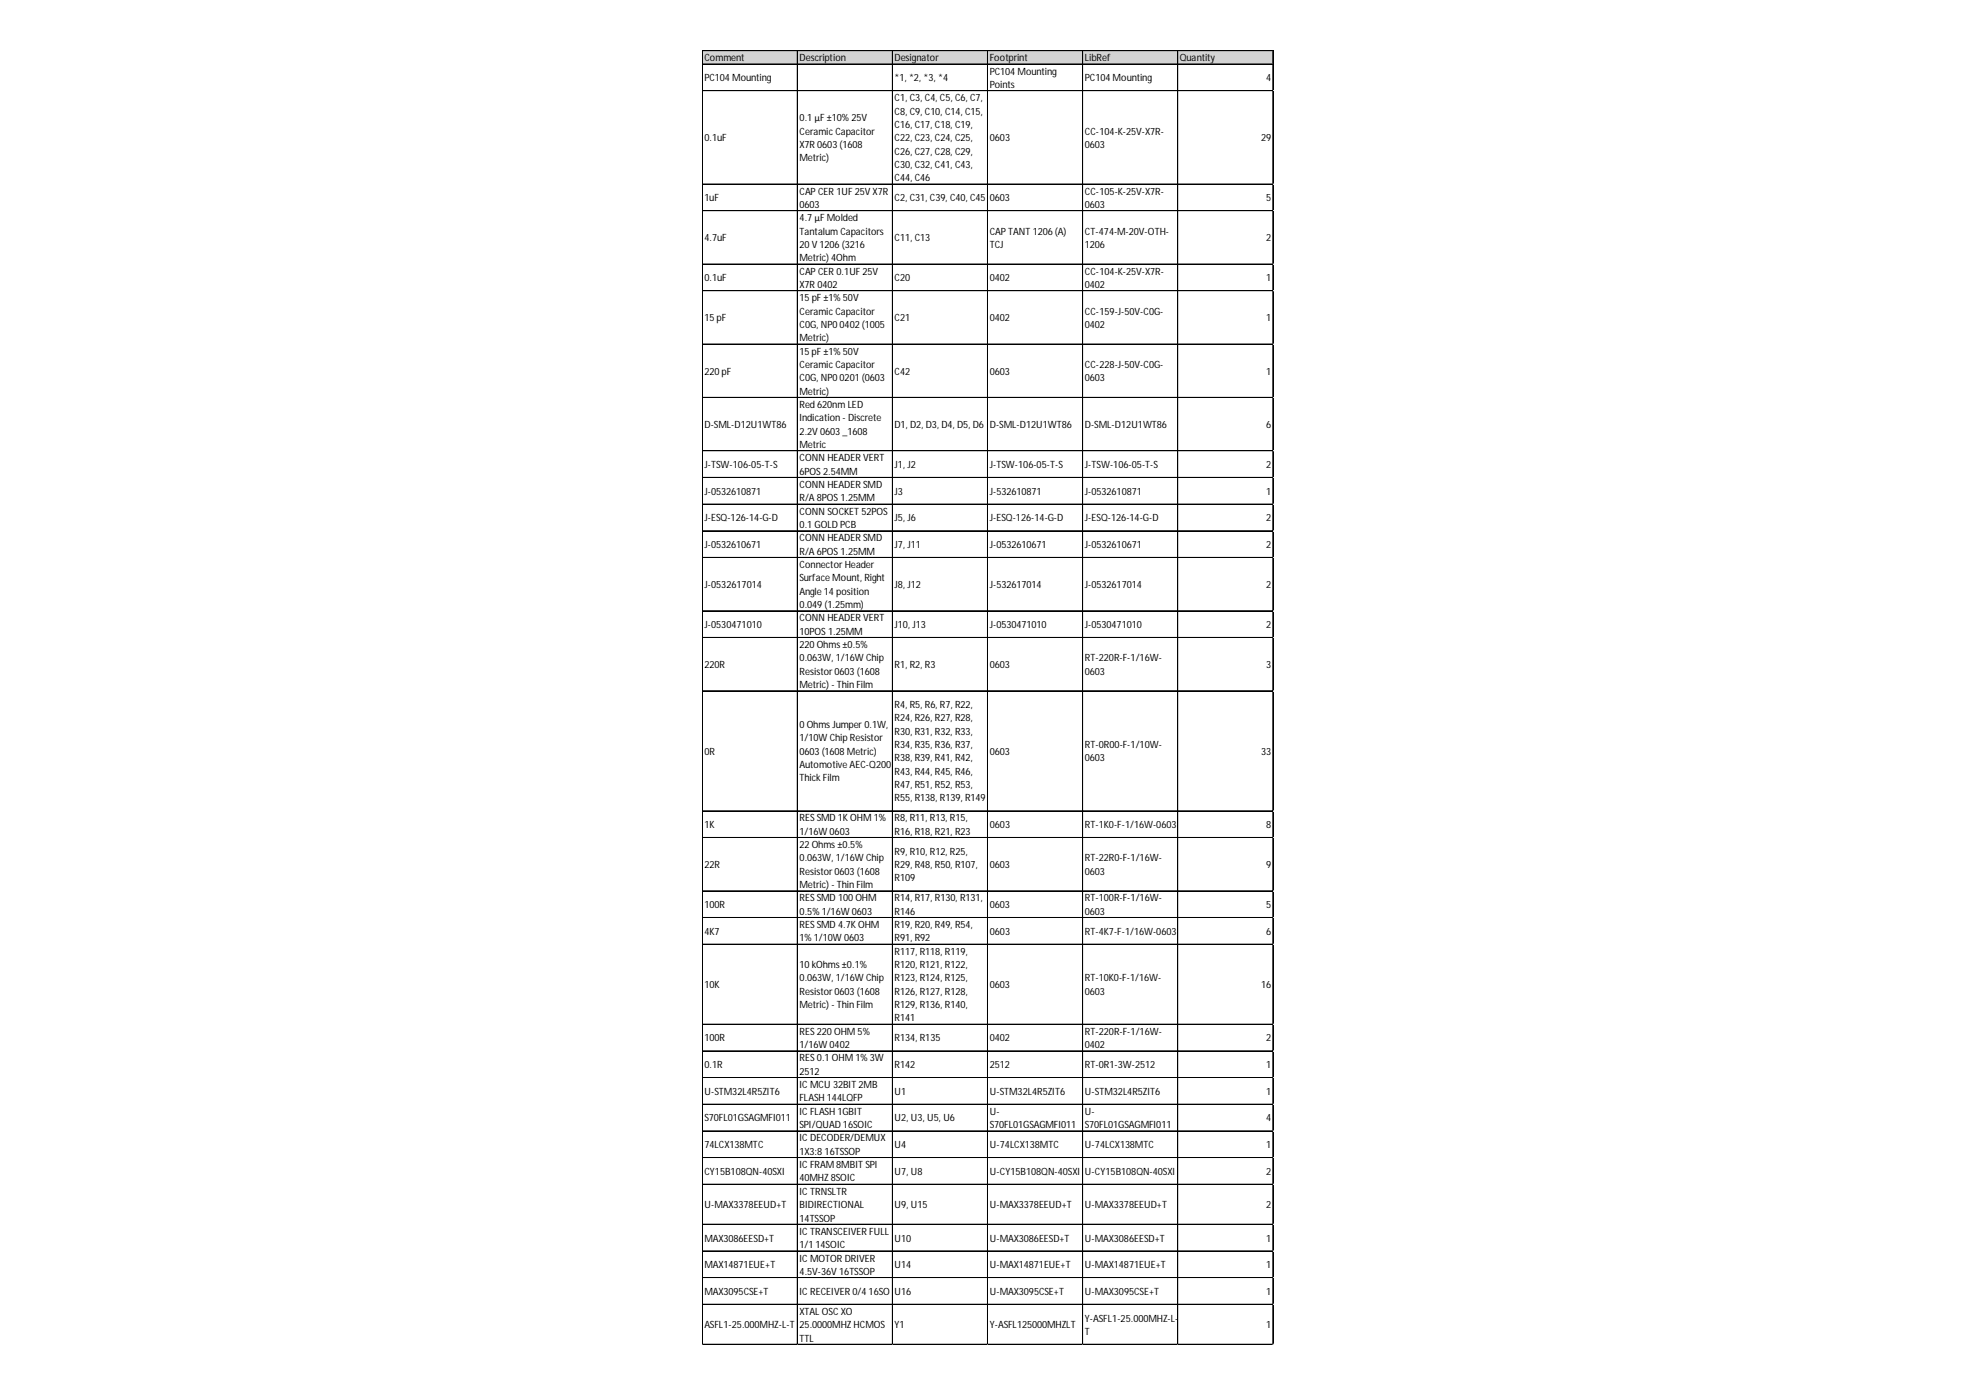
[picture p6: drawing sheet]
<svg xmlns="http://www.w3.org/2000/svg" width="297mm" height="210mm" viewBox="0 0 297 210" stroke-linecap="round" stroke-linejoin="round" font-family="sans-serif">
<defs><g id="words">
<g font-size="1.5">
<text x="105.8" y="9.2">Comment</text>
<text x="120.1" y="9.2">Description</text>
<text x="134.3" y="9.2">Designator</text>
<text x="148.6" y="9.2">Footprint</text>
<text x="148.6" y="11.2">PC104 Mounting</text>
<text x="162.9" y="9.2">LibRef</text>
<text x="177.2" y="9.2">Quantity</text>
<text x="105.8" y="12.2">PC104 Mounting</text>
<text x="134.3" y="12.2">*1, *2, *3, *4</text>
<text x="134.3" y="15.2">C1, C3, C4, C5, C6, C7,</text>
<text x="134.3" y="17.2">C8, C9, C10, C14, C15,</text>
<text x="148.6" y="13.2">Points</text>
<text x="162.9" y="12.2">PC104 Mounting</text>
<text x="190.1" y="12.2">4</text>
<text x="105.8" y="21.2">0.1uF</text>
<text x="120.1" y="18.2">0.1 µF ±10% 25V</text>
<text x="120.1" y="20.2">Ceramic Capacitor</text>
<text x="120.1" y="22.2">X7R 0603 (1608</text>
<text x="134.3" y="19.2">C16, C17, C18, C19,</text>
<text x="134.3" y="21.2">C22, C23, C24, C25,</text>
<text x="134.3" y="23.2">C26, C27, C28, C29,</text>
<text x="148.6" y="21.2">0603</text>
<text x="162.9" y="20.2">CC-104-K-25V-X7R-</text>
<text x="162.9" y="22.2">0603</text>
<text x="189.4" y="21.2">29</text>
<text x="120.1" y="24.2">Metric)</text>
<text x="120.1" y="29.2">CAP CER 1UF 25V X7R</text>
<text x="134.3" y="25.2">C30, C32, C41, C43,</text>
<text x="134.3" y="27.2">C44, C46</text>
<text x="162.9" y="29.2">CC-105-K-25V-X7R-</text>
<text x="105.8" y="30.2">1uF</text>
<text x="120.1" y="31.2">0603</text>
<text x="120.1" y="33.2">4.7 µF Molded</text>
<text x="120.1" y="35.2">Tantalum Capacitors</text>
<text x="134.3" y="30.2">C2, C31, C39, C40, C45</text>
<text x="148.6" y="30.2">0603</text>
<text x="148.6" y="35.2">CAP TANT 1206 (A)</text>
<text x="162.9" y="31.2">0603</text>
<text x="162.9" y="35.2">CT-474-M-20V-OTH-</text>
<text x="190.1" y="30.2">5</text>
<text x="105.8" y="36.2">4.7uF</text>
<text x="120.1" y="37.2">20 V 1206 (3216</text>
<text x="120.1" y="39.2">Metric) 4Ohm</text>
<text x="120.1" y="41.2">CAP CER 0.1UF 25V</text>
<text x="134.3" y="36.2">C11, C13</text>
<text x="148.6" y="37.2">TCJ</text>
<text x="162.9" y="37.2">1206</text>
<text x="162.9" y="41.2">CC-104-K-25V-X7R-</text>
<text x="190.1" y="36.2">2</text>
<text x="105.8" y="42.2">0.1uF</text>
<text x="120.1" y="43.2">X7R 0402</text>
<text x="120.1" y="45.2">15 pF ±1% 50V</text>
<text x="120.1" y="47.2">Ceramic Capacitor</text>
<text x="134.3" y="42.2">C20</text>
<text x="148.6" y="42.2">0402</text>
<text x="162.9" y="43.2">0402</text>
<text x="162.9" y="47.2">CC-159-J-50V-C0G-</text>
<text x="190.1" y="42.2">1</text>
<text x="105.8" y="48.2">15 pF</text>
<text x="120.1" y="49.2">C0G, NP0 0402 (1005</text>
<text x="120.1" y="51.2">Metric)</text>
<text x="120.1" y="53.3">15 pF ±1% 50V</text>
<text x="134.3" y="48.2">C21</text>
<text x="148.6" y="48.2">0402</text>
<text x="162.9" y="49.2">0402</text>
<text x="190.1" y="48.2">1</text>
<text x="105.8" y="56.3">220 pF</text>
<text x="120.1" y="55.3">Ceramic Capacitor</text>
<text x="120.1" y="57.3">C0G, NP0 0201 (0603</text>
<text x="120.1" y="59.3">Metric)</text>
<text x="134.3" y="56.3">C42</text>
<text x="148.6" y="56.3">0603</text>
<text x="162.9" y="55.3">CC-228-J-50V-C0G-</text>
<text x="162.9" y="57.3">0603</text>
<text x="190.1" y="56.3">1</text>
<text x="105.8" y="64.3">D-SML-D12U1WT86</text>
<text x="120.1" y="61.3">Red 620nm LED</text>
<text x="120.1" y="63.3">Indication - Discrete</text>
<text x="120.1" y="65.3">2.2V 0603 _1608</text>
<text x="134.3" y="64.3">D1, D2, D3, D4, D5, D6</text>
<text x="148.6" y="64.3">D-SML-D12U1WT86</text>
<text x="162.9" y="64.3">D-SML-D12U1WT86</text>
<text x="190.1" y="64.3">6</text>
<text x="105.8" y="70.3">J-TSW-106-05-T-S</text>
<text x="120.1" y="67.3">Metric</text>
<text x="120.1" y="69.3">CONN HEADER VERT</text>
<text x="120.1" y="71.3">6POS 2.54MM</text>
<text x="134.3" y="70.3">J1, J2</text>
<text x="148.6" y="70.3">J-TSW-106-05-T-S</text>
<text x="162.9" y="70.3">J-TSW-106-05-T-S</text>
<text x="190.1" y="70.3">2</text>
<text x="105.8" y="74.3">J-0532610871</text>
<text x="120.1" y="73.3">CONN HEADER SMD</text>
<text x="120.1" y="75.3">R/A 8POS 1.25MM</text>
<text x="120.1" y="77.3">CONN SOCKET 52POS</text>
<text x="134.3" y="74.3">J3</text>
<text x="148.6" y="74.3">J-532610871</text>
<text x="162.9" y="74.3">J-0532610871</text>
<text x="190.1" y="74.3">1</text>
<text x="105.8" y="78.3">J-ESQ-126-14-G-D</text>
<text x="105.8" y="82.3">J-0532610671</text>
<text x="120.1" y="79.3">0.1 GOLD PCB</text>
<text x="120.1" y="81.3">CONN HEADER SMD</text>
<text x="120.1" y="83.3">R/A 6POS 1.25MM</text>
<text x="134.3" y="78.3">J5, J6</text>
<text x="134.3" y="82.3">J7, J11</text>
<text x="148.6" y="78.3">J-ESQ-126-14-G-D</text>
<text x="148.6" y="82.3">J-0532610671</text>
<text x="162.9" y="78.3">J-ESQ-126-14-G-D</text>
<text x="162.9" y="82.3">J-0532610671</text>
<text x="190.1" y="78.3">2</text>
<text x="190.1" y="82.3">2</text>
<text x="105.8" y="88.3">J-0532617014</text>
<text x="120.1" y="85.3">Connector Header</text>
<text x="120.1" y="87.3">Surface Mount, Right</text>
<text x="120.1" y="89.3">Angle 14 position</text>
<text x="134.3" y="88.3">J8, J12</text>
<text x="148.6" y="88.3">J-532617014</text>
<text x="162.9" y="88.3">J-0532617014</text>
<text x="190.1" y="88.3">2</text>
<text x="105.8" y="94.3">J-0530471010</text>
<text x="120.1" y="91.3">0.049 (1.25mm)</text>
<text x="120.1" y="93.3">CONN HEADER VERT</text>
<text x="120.1" y="95.3">10POS 1.25MM</text>
<text x="134.3" y="94.3">J10, J13</text>
<text x="148.6" y="94.3">J-0530471010</text>
<text x="162.9" y="94.3">J-0530471010</text>
<text x="190.1" y="94.3">2</text>
<text x="105.8" y="100.3">220R</text>
<text x="120.1" y="97.3">220 Ohms±0.5%</text>
<text x="120.1" y="99.3">0.063W, 1/16W Chip</text>
<text x="120.1" y="101.3">Resistor 0603 (1608</text>
<text x="134.3" y="100.3">R1, R2, R3</text>
<text x="148.6" y="100.3">0603</text>
<text x="162.9" y="99.3">RT-220R-F-1/16W-</text>
<text x="162.9" y="101.3">0603</text>
<text x="190.1" y="100.3">3</text>
<text x="120.1" y="103.3">Metric) - Thin Film</text>
<text x="134.3" y="106.3">R4, R5, R6, R7, R22,</text>
<text x="105.8" y="113.3">0R</text>
<text x="120.1" y="109.3">0 Ohms Jumper 0.1W,</text>
<text x="120.1" y="111.3">1/10W Chip Resistor</text>
<text x="120.1" y="113.3">0603 (1608 Metric)</text>
<text x="134.3" y="108.3">R24, R26, R27, R28,</text>
<text x="134.3" y="110.3">R30, R31, R32, R33,</text>
<text x="134.3" y="112.3">R34, R35, R36, R37,</text>
<text x="148.6" y="113.3">0603</text>
<text x="162.9" y="112.3">RT-0R00-F-1/10W-</text>
<text x="189.4" y="113.3">33</text>
<text x="120.1" y="115.3">Automotive AEC-Q200</text>
<text x="120.1" y="117.3">Thick Film</text>
<text x="134.3" y="114.3">R38, R39, R41, R42,</text>
<text x="134.3" y="116.3">R43, R44, R45, R46,</text>
<text x="134.3" y="118.3">R47, R51, R52, R53,</text>
<text x="162.9" y="114.3">0603</text>
<text x="105.8" y="124.3">1K</text>
<text x="120.1" y="123.3">RESSMD 1K OHM 1%</text>
<text x="120.1" y="125.3">1/16W 0603</text>
<text x="134.3" y="120.3">R55, R138, R139, R149</text>
<text x="134.3" y="123.3">R8, R11, R13, R15,</text>
<text x="134.3" y="125.3">R16, R18, R21, R23</text>
<text x="148.6" y="124.3">0603</text>
<text x="162.9" y="124.3">RT-1K0-F-1/16W-0603</text>
<text x="190.1" y="124.3">8</text>
<text x="105.8" y="130.3">22R</text>
<text x="120.1" y="127.3">22 Ohms±0.5%</text>
<text x="120.1" y="129.3">0.063W, 1/16W Chip</text>
<text x="120.1" y="131.3">Resistor 0603 (1608</text>
<text x="134.3" y="128.3">R9, R10, R12, R25,</text>
<text x="134.3" y="130.3">R29, R48, R50, R107,</text>
<text x="148.6" y="130.3">0603</text>
<text x="162.9" y="129.3">RT-22R0-F-1/16W-</text>
<text x="162.9" y="131.3">0603</text>
<text x="190.1" y="130.3">9</text>
<text x="105.8" y="136.3">100R</text>
<text x="120.1" y="133.3">Metric) - Thin Film</text>
<text x="120.1" y="135.3">RESSMD 100 OHM</text>
<text x="120.1" y="137.3">0.5% 1/16W 0603</text>
<text x="134.3" y="132.3">R109</text>
<text x="134.3" y="135.3">R14, R17, R130, R131,</text>
<text x="134.3" y="137.3">R146</text>
<text x="148.6" y="136.3">0603</text>
<text x="162.9" y="135.3">RT-100R-F-1/16W-</text>
<text x="162.9" y="137.3">0603</text>
<text x="190.1" y="136.3">5</text>
<text x="105.8" y="140.4">4K7</text>
<text x="120.1" y="139.4">RESSMD 4.7K OHM</text>
<text x="120.1" y="141.4">1% 1/10W 0603</text>
<text x="134.3" y="139.4">R19, R20, R49, R54,</text>
<text x="134.3" y="141.4">R91, R92</text>
<text x="134.3" y="143.4">R117, R118, R119,</text>
<text x="148.6" y="140.4">0603</text>
<text x="162.9" y="140.4">RT-4K7-F-1/16W-0603</text>
<text x="190.1" y="140.4">6</text>
<text x="105.8" y="148.4">10K</text>
<text x="120.1" y="145.4">10 kOhms±0.1%</text>
<text x="120.1" y="147.4">0.063W, 1/16W Chip</text>
<text x="120.1" y="149.4">Resistor 0603 (1608</text>
<text x="134.3" y="145.4">R120, R121, R122,</text>
<text x="134.3" y="147.4">R123, R124, R125,</text>
<text x="134.3" y="149.4">R126, R127, R128,</text>
<text x="148.6" y="148.4">0603</text>
<text x="162.9" y="147.4">RT-10K0-F-1/16W-</text>
<text x="162.9" y="149.4">0603</text>
<text x="189.4" y="148.4">16</text>
<text x="120.1" y="151.4">Metric) - Thin Film</text>
<text x="120.1" y="155.4">RES220 OHM 5%</text>
<text x="134.3" y="151.4">R129, R136, R140,</text>
<text x="134.3" y="153.4">R141</text>
<text x="162.9" y="155.4">RT-220R-F-1/16W-</text>
<text x="105.8" y="156.4">100R</text>
<text x="105.8" y="160.4">0.1R</text>
<text x="120.1" y="157.4">1/16W 0402</text>
<text x="120.1" y="159.4">RES0.1 OHM 1% 3W</text>
<text x="120.1" y="161.4">2512</text>
<text x="134.3" y="156.4">R134, R135</text>
<text x="134.3" y="160.4">R142</text>
<text x="148.6" y="156.4">0402</text>
<text x="148.6" y="160.4">2512</text>
<text x="162.9" y="157.4">0402</text>
<text x="162.9" y="160.4">RT-0R1-3W-2512</text>
<text x="190.1" y="156.4">2</text>
<text x="190.1" y="160.4">1</text>
<text x="105.8" y="164.4">U-STM32L4R5ZIT6</text>
<text x="120.1" y="163.4">IC MCU 32BIT 2MB</text>
<text x="120.1" y="165.4">FLASH 144LQFP</text>
<text x="120.1" y="167.4">IC FLASH 1GBIT</text>
<text x="134.3" y="164.4">U1</text>
<text x="148.6" y="164.4">U-STM32L4R5ZIT6</text>
<text x="148.6" y="167.4">U-</text>
<text x="162.9" y="164.4">U-STM32L4R5ZIT6</text>
<text x="162.9" y="167.4">U-</text>
<text x="190.1" y="164.4">1</text>
<text x="105.8" y="168.4">S70FL01GSAGMFI011</text>
<text x="105.8" y="172.4">74LCX138MTC</text>
<text x="120.1" y="169.4">SPI/QUAD 16SOIC</text>
<text x="120.1" y="171.4">IC DECODER/DEMUX</text>
<text x="120.1" y="173.4">1X3:8 16TSSOP</text>
<text x="134.3" y="168.4">U2, U3, U5, U6</text>
<text x="134.3" y="172.4">U4</text>
<text x="148.6" y="169.4">S70FL01GSAGMFI011</text>
<text x="148.6" y="172.4">U-74LCX138MTC</text>
<text x="162.9" y="169.4">S70FL01GSAGMFI011</text>
<text x="162.9" y="172.4">U-74LCX138MTC</text>
<text x="190.1" y="168.4">4</text>
<text x="190.1" y="172.4">1</text>
<text x="105.8" y="176.4">CY15B108QN-40SXI</text>
<text x="120.1" y="175.4">IC FRAM 8MBIT SPI</text>
<text x="120.1" y="177.4">40MHZ 8SOIC</text>
<text x="120.1" y="179.4">IC TRNSLTR</text>
<text x="134.3" y="176.4">U7, U8</text>
<text x="148.6" y="176.4">U-CY15B108QN-40SXI</text>
<text x="162.9" y="176.4">U-CY15B108QN-40SXI</text>
<text x="190.1" y="176.4">2</text>
<text x="105.8" y="181.4">U-MAX3378EEUD+T</text>
<text x="120.1" y="181.4">BIDIRECTIONAL</text>
<text x="120.1" y="183.4">14TSSOP</text>
<text x="120.1" y="185.4">IC TRANSCEIVER FULL</text>
<text x="134.3" y="181.4">U9, U15</text>
<text x="148.6" y="181.4">U-MAX3378EEUD+T</text>
<text x="162.9" y="181.4">U-MAX3378EEUD+T</text>
<text x="190.1" y="181.4">2</text>
<text x="105.8" y="186.4">MAX3086EESD+T</text>
<text x="105.8" y="190.4">MAX14871EUE+T</text>
<text x="120.1" y="187.4">1/1 14SOIC</text>
<text x="120.1" y="189.4">IC MOTOR DRIVER</text>
<text x="120.1" y="191.4">4.5V-36V 16TSSOP</text>
<text x="134.3" y="186.4">U10</text>
<text x="134.3" y="190.4">U14</text>
<text x="148.6" y="186.4">U-MAX3086EESD+T</text>
<text x="148.6" y="190.4">U-MAX14871EUE+T</text>
<text x="162.9" y="186.4">U-MAX3086EESD+T</text>
<text x="162.9" y="190.4">U-MAX14871EUE+T</text>
<text x="190.1" y="186.4">1</text>
<text x="190.1" y="190.4">1</text>
<text x="105.8" y="194.4">MAX3095CSE+T</text>
<text x="120.1" y="194.4">IC RECEIVER 0/4 16SO</text>
<text x="120.1" y="197.4">XTAL OSC XO</text>
<text x="134.3" y="194.4">U16</text>
<text x="148.6" y="194.4">U-MAX3095CSE+T</text>
<text x="162.9" y="194.4">U-MAX3095CSE+T</text>
<text x="190.1" y="194.4">1</text>
<text x="105.8" y="199.4">ASFL1-25.000MHZ-L-T</text>
<text x="120.1" y="199.4">25.0000MHZ HCMOS</text>
<text x="120.1" y="201.4">TTL</text>
<text x="134.3" y="199.4">Y1</text>
<text x="148.6" y="199.4">Y-ASFL125000MHZLT</text>
<text x="162.9" y="198.4">Y-ASFL1-25.000MHZ-L-</text>
<text x="162.9" y="200.4">T</text>
<text x="190.1" y="199.4">1</text>
</g>
</g></defs>
<path d="M105.5 7.6h85.8v2.1h-85.8z" fill="#d3d3d3"/>
<g fill="none" stroke="#000" stroke-width=".15">
<path d="M105.4 7.6v194.3M105.5 7.6v194.3M105.5 7.6h85.7M105.5 9.6h85.7M105.5 13.6h85.7M105.5 13.7h85.7M119.7 7.7v194.2M119.8 7.7v194.2M134 7.7v194.2M134.1 7.7v194.2M148.3 7.7v194.2M162.6 7.7v194.2"/>
<path d="M176.9 7.7v194.2M191.1 7.7v194.2M191.2 7.7v194.2M105.5 27.6h85.7M105.5 27.7h85.7M105.5 31.6h85.7M105.5 31.7h85.7M105.5 39.6h85.7M105.5 39.7h85.7M105.5 43.6h85.7M105.5 43.7h85.7M105.5 51.7h85.7"/>
<path d="M105.5 59.7h85.7M105.5 67.7h85.7M105.5 71.7h85.7M105.5 75.7h85.7M105.5 79.7h85.7M105.5 83.7h85.7M105.5 91.7h85.7M105.5 95.7h85.7M105.5 103.7h85.7M105.5 103.8h85.7M105.5 121.7h85.7M105.5 121.8h85.7"/>
<path d="M105.5 125.7h85.7M105.5 125.8h85.7M105.5 133.8h85.7M105.5 137.8h85.7M105.5 141.8h85.7M105.5 153.8h85.7M105.5 157.8h85.7M105.5 161.8h85.7M105.5 165.8h85.7M105.5 169.8h85.7M105.5 173.8h85.7M105.5 177.8h85.7"/>
<path d="M105.5 183.8h85.7M105.5 187.8h85.7M105.5 187.9h85.7M105.5 191.8h85.7M105.5 191.9h85.7M105.5 195.8h85.7M105.5 195.9h85.7M105.5 201.8h85.7M105.5 201.9h85.7"/>
</g>
<path d="M105.4 201.9v.1" fill="none" stroke="#d4d4d4" stroke-width=".15"/>
<path d="M105.4 201.9l.1 .1z" fill="#d4d4d4"/>
<path d="M119.7 201.9v.1" fill="none" stroke="#d4d4d4" stroke-width=".15"/>
<path d="M119.7 201.9l.1 .1z" fill="#d4d4d4"/>
<path d="M134 201.9v.1" fill="none" stroke="#d4d4d4" stroke-width=".15"/>
<path d="M134 201.9l.1 .1z" fill="#d4d4d4"/>
<path d="M148.3 201.9v.1" fill="none" stroke="#d4d4d4" stroke-width=".15"/>
<path d="M148.3 201.9l.1 .1z" fill="#d4d4d4"/>
<path d="M162.6 201.9v.1" fill="none" stroke="#d4d4d4" stroke-width=".15"/>
<path d="M162.6 201.9l.1 .1z" fill="#d4d4d4"/>
<path d="M176.9 201.9v.1" fill="none" stroke="#d4d4d4" stroke-width=".15"/>
<path d="M176.9 201.9v.1z" fill="#d4d4d4"/>
<path d="M191.1 201.9v.1" fill="none" stroke="#d4d4d4" stroke-width=".15"/>
<path d="M191.1 201.9l.1 .1z" fill="#d4d4d4"/>
<path d="M191.2 13.6h.1" fill="none" stroke="#d4d4d4" stroke-width=".15"/>
<path d="M191.2 13.6l.1 .1z" fill="#d4d4d4"/>
<path d="M191.2 27.6h.1" fill="none" stroke="#d4d4d4" stroke-width=".15"/>
<path d="M191.2 27.6l.1 .1z" fill="#d4d4d4"/>
<path d="M191.2 31.6h.1" fill="none" stroke="#d4d4d4" stroke-width=".15"/>
<path d="M191.2 31.6l.1 .1z" fill="#d4d4d4"/>
<path d="M191.2 39.6h.1" fill="none" stroke="#d4d4d4" stroke-width=".15"/>
<path d="M191.2 39.6l.1 .1z" fill="#d4d4d4"/>
<path d="M191.2 43.6h.1" fill="none" stroke="#d4d4d4" stroke-width=".15"/>
<path d="M191.2 43.6l.1 .1z" fill="#d4d4d4"/>
<path d="M191.2 51.7h.1" fill="none" stroke="#d4d4d4" stroke-width=".15"/>
<path d="M191.2 51.7h.1z" fill="#d4d4d4"/>
<path d="M191.2 59.7h.1" fill="none" stroke="#d4d4d4" stroke-width=".15"/>
<path d="M191.2 59.7h.1z" fill="#d4d4d4"/>
<path d="M191.2 67.7h.1" fill="none" stroke="#d4d4d4" stroke-width=".15"/>
<path d="M191.2 67.7l.1 .1z" fill="#d4d4d4"/>
<path d="M191.2 71.7h.1" fill="none" stroke="#d4d4d4" stroke-width=".15"/>
<path d="M191.2 71.7l.1 .1z" fill="#d4d4d4"/>
<path d="M191.2 75.7h.1" fill="none" stroke="#d4d4d4" stroke-width=".15"/>
<path d="M191.2 75.7l.1 .1z" fill="#d4d4d4"/>
<path d="M191.2 79.7h.1" fill="none" stroke="#d4d4d4" stroke-width=".15"/>
<path d="M191.2 79.7l.1 .1z" fill="#d4d4d4"/>
<path d="M191.2 83.7h.1" fill="none" stroke="#d4d4d4" stroke-width=".15"/>
<path d="M191.2 83.7l.1 .1z" fill="#d4d4d4"/>
<path d="M191.2 91.7h.1" fill="none" stroke="#d4d4d4" stroke-width=".15"/>
<path d="M191.2 91.7l.1 .1z" fill="#d4d4d4"/>
<path d="M191.2 95.7h.1" fill="none" stroke="#d4d4d4" stroke-width=".15"/>
<path d="M191.2 95.7l.1 .1z" fill="#d4d4d4"/>
<path d="M191.2 103.7h.1" fill="none" stroke="#d4d4d4" stroke-width=".15"/>
<path d="M191.2 103.7l.1 .1z" fill="#d4d4d4"/>
<path d="M191.2 121.7h.1" fill="none" stroke="#d4d4d4" stroke-width=".15"/>
<path d="M191.2 121.7l.1 .1z" fill="#d4d4d4"/>
<path d="M191.2 125.7h.1" fill="none" stroke="#d4d4d4" stroke-width=".15"/>
<path d="M191.2 125.7l.1 .1z" fill="#d4d4d4"/>
<path d="M191.2 133.8h.1" fill="none" stroke="#d4d4d4" stroke-width=".15"/>
<path d="M191.2 133.8h.1z" fill="#d4d4d4"/>
<path d="M191.2 137.8h.1" fill="none" stroke="#d4d4d4" stroke-width=".15"/>
<path d="M191.2 137.8h.1z" fill="#d4d4d4"/>
<path d="M191.2 141.8h.1" fill="none" stroke="#d4d4d4" stroke-width=".15"/>
<path d="M191.2 141.8h.1z" fill="#d4d4d4"/>
<path d="M191.2 153.8h.1" fill="none" stroke="#d4d4d4" stroke-width=".15"/>
<path d="M191.2 153.8l.1 .1z" fill="#d4d4d4"/>
<path d="M191.2 157.8h.1" fill="none" stroke="#d4d4d4" stroke-width=".15"/>
<path d="M191.2 157.8l.1 .1z" fill="#d4d4d4"/>
<path d="M191.2 161.8h.1" fill="none" stroke="#d4d4d4" stroke-width=".15"/>
<path d="M191.2 161.8l.1 .1z" fill="#d4d4d4"/>
<path d="M191.2 165.8h.1" fill="none" stroke="#d4d4d4" stroke-width=".15"/>
<path d="M191.2 165.8l.1 .1z" fill="#d4d4d4"/>
<path d="M191.2 169.8h.1" fill="none" stroke="#d4d4d4" stroke-width=".15"/>
<path d="M191.2 169.8l.1 .1z" fill="#d4d4d4"/>
<path d="M191.2 173.8h.1" fill="none" stroke="#d4d4d4" stroke-width=".15"/>
<path d="M191.2 173.8l.1 .1z" fill="#d4d4d4"/>
<path d="M191.2 177.8h.1" fill="none" stroke="#d4d4d4" stroke-width=".15"/>
<path d="M191.2 177.8l.1 .1z" fill="#d4d4d4"/>
<path d="M191.2 183.8h.1" fill="none" stroke="#d4d4d4" stroke-width=".15"/>
<path d="M191.2 183.8l.1 .1z" fill="#d4d4d4"/>
<path d="M191.2 187.8h.1" fill="none" stroke="#d4d4d4" stroke-width=".15"/>
<path d="M191.2 187.8l.1 .1z" fill="#d4d4d4"/>
<path d="M191.2 191.8h.1" fill="none" stroke="#d4d4d4" stroke-width=".15"/>
<path d="M191.2 191.8l.1 .1z" fill="#d4d4d4"/>
<path d="M191.2 195.8h.1" fill="none" stroke="#d4d4d4" stroke-width=".15"/>
<path d="M191.2 195.8l.1 .1z" fill="#d4d4d4"/>
<path d="M191.2 201.8h.1" fill="none" stroke="#d4d4d4" stroke-width=".15"/>
<path d="M191.2 201.8l.1 .1z" fill="#d4d4d4"/>
<use href="#words"/>
</svg>
